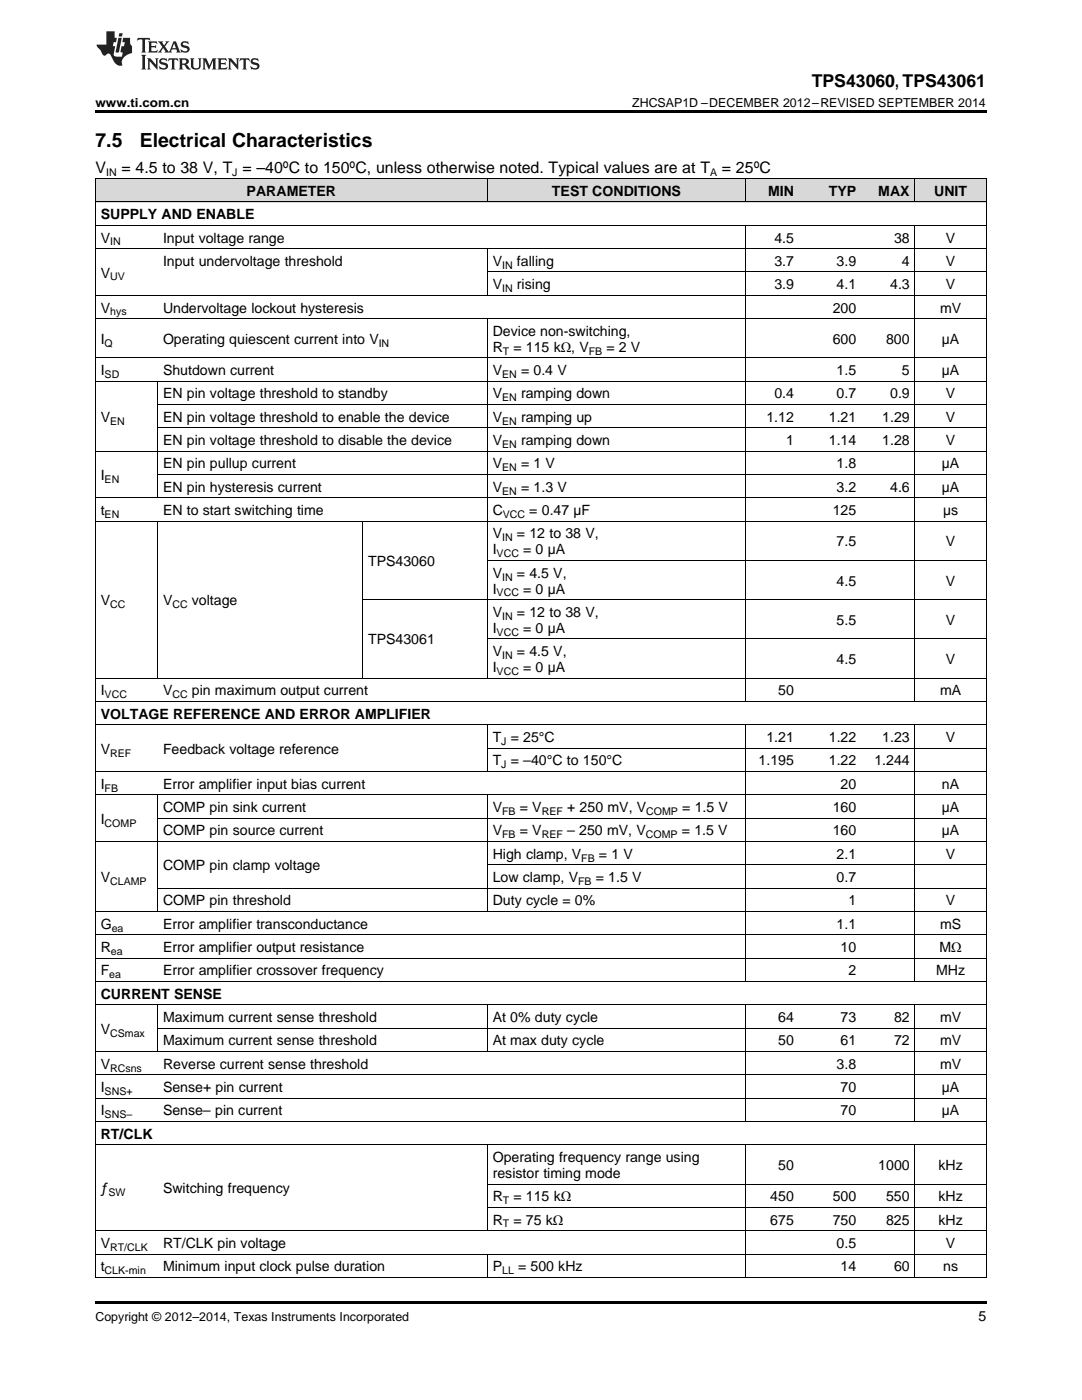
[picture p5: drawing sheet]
<svg xmlns="http://www.w3.org/2000/svg" width="216mm" height="279mm" viewBox="0 0 216 279" stroke-linecap="round" stroke-linejoin="round" font-family="sans-serif">
<defs><g id="words">
<g font-size="3.9">
<text x="19" y="29.3">7.5</text>
<text x="27.9" y="29.3">Electrical Characteristics</text>
</g>
<text font-size="3.5" x="162" y="17.3">TPS43060, TPS43061</text>
<g font-size="3.2">
<text x="19" y="34.4">V</text>
<text x="24.2" y="34.4">= 4.5 to 38 V, T = –40ºC to 150ºC, unless otherwise noted. Typical values are at T</text>
<text x="144" y="34.4">= 25ºC</text>
</g>
<g font-size="2.8">
<text x="49.2" y="39.1">PARAMETER</text>
<text x="110.1" y="39.1">TEST CONDITIONS</text>
<text x="153.2" y="39.1">MIN</text>
<text x="165.4" y="39.1">TYP</text>
<text x="175.3" y="39.1">MAX</text>
<text x="186.4" y="39.1">UNIT</text>
<text x="20.1" y="43.7">SUPPLY AND ENABLE</text>
<text x="20.1" y="48.4">V</text>
<text x="32.5" y="48.4">Input voltage range</text>
<text x="32.5" y="53.1">Input undervoltage threshold</text>
<text x="98.3" y="53.1">V</text>
<text x="103.2" y="53.1">falling</text>
<text x="154.5" y="48.4">4.5</text>
<text x="154.5" y="53.1">3.7</text>
<text x="166.9" y="53.1">3.9</text>
<text x="178.4" y="48.4">38</text>
<text x="180" y="53.1">4</text>
<text x="188.7" y="48.4">V</text>
<text x="188.7" y="53.1">V</text>
<text x="20.1" y="55.4">V</text>
<text x="98.3" y="57.7">V</text>
<text x="103.2" y="57.7">rising</text>
<text x="154.5" y="57.7">3.9</text>
<text x="166.9" y="57.7">4.1</text>
<text x="177.6" y="57.7">4.3</text>
<text x="188.7" y="57.7">V</text>
<text x="20.1" y="62.4">V</text>
<text x="32.5" y="62.4">Undervoltage lockout hysteresis</text>
<text x="166.2" y="62.4">200</text>
<text x="187.6" y="62.4">mV</text>
<text x="20.1" y="68.6">I</text>
<text x="32.5" y="68.6">Operating quiescent current into V</text>
<text x="98.3" y="67">Device non-switching,</text>
<text x="98.3" y="70.2">R</text>
<text x="102.4" y="70.2">= 115 kΩ, V</text>
<text x="121" y="70.2">= 2 V</text>
<text x="166.2" y="68.6">600</text>
<text x="176.8" y="68.6">800</text>
<text x="187.9" y="68.6">µA</text>
<text x="20.1" y="74.9">I</text>
<text x="32.5" y="74.9">Shutdown current</text>
<text x="98.3" y="74.9">V</text>
<text x="104" y="74.9">= 0.4 V</text>
<text x="166.9" y="74.9">1.5</text>
<text x="180" y="74.9">5</text>
<text x="187.9" y="74.9">µA</text>
<text x="32.5" y="79.5">EN pin voltage threshold to standby</text>
<text x="98.3" y="79.5">V</text>
<text x="104" y="79.5">ramping down</text>
<text x="154.5" y="79.5">0.4</text>
<text x="166.9" y="79.5">0.7</text>
<text x="177.6" y="79.5">0.9</text>
<text x="188.7" y="79.5">V</text>
<text x="20.1" y="84.2">V</text>
<text x="32.5" y="84.2">EN pin voltage threshold to enable the device</text>
<text x="32.5" y="88.8">EN pin voltage threshold to disable the device</text>
<text x="98.3" y="84.2">V</text>
<text x="98.3" y="88.8">V</text>
<text x="104" y="84.2">ramping up</text>
<text x="104" y="88.8">ramping down</text>
<text x="152.9" y="84.2">1.12</text>
<text x="156.8" y="88.8">1</text>
<text x="165.4" y="84.2">1.21</text>
<text x="165.4" y="88.8">1.14</text>
<text x="176" y="84.2">1.29</text>
<text x="176" y="88.8">1.28</text>
<text x="188.7" y="84.2">V</text>
<text x="188.7" y="88.8">V</text>
<text x="20.1" y="95.8">I</text>
<text x="32.5" y="93.5">EN pin pullup current</text>
<text x="98.3" y="93.5">V</text>
<text x="104" y="93.5">= 1 V</text>
<text x="166.9" y="93.5">1.8</text>
<text x="187.9" y="93.5">µA</text>
<text x="32.5" y="98.1">EN pin hysteresis current</text>
<text x="98.3" y="98.1">V</text>
<text x="104" y="98.1">= 1.3 V</text>
<text x="166.9" y="98.1">3.2</text>
<text x="177.6" y="98.1">4.6</text>
<text x="187.9" y="98.1">µA</text>
<text x="20.1" y="102.8">t</text>
<text x="32.5" y="102.8">EN to start switching time</text>
<text x="98.3" y="102.8">C</text>
<text x="98.3" y="107.5">V</text>
<text x="103.2" y="107.5">= 12 to 38 V,</text>
<text x="105.6" y="102.8">= 0.47 µF</text>
<text x="166.2" y="102.8">125</text>
<text x="188.2" y="102.8">µs</text>
<text x="73.4" y="113">TPS43060</text>
<text x="98.3" y="110.6">I</text>
<text x="104.4" y="110.6">= 0 µA</text>
<text x="166.9" y="109">7.5</text>
<text x="188.7" y="109">V</text>
<text x="98.3" y="115.3">V</text>
<text x="98.3" y="118.5">I</text>
<text x="103.2" y="115.3">= 4.5 V,</text>
<text x="104.4" y="118.5">= 0 µA</text>
<text x="166.9" y="116.9">4.5</text>
<text x="188.7" y="116.9">V</text>
<text x="20.1" y="120.8">V</text>
<text x="32.5" y="120.8">V</text>
<text x="38.3" y="120.8">voltage</text>
<text x="98.3" y="123.1">V</text>
<text x="103.2" y="123.1">= 12 to 38 V,</text>
<text x="166.9" y="124.7">5.5</text>
<text x="188.7" y="124.7">V</text>
<text x="73.4" y="128.6">TPS43061</text>
<text x="98.3" y="126.3">I</text>
<text x="98.3" y="131">V</text>
<text x="103.2" y="131">= 4.5 V,</text>
<text x="104.4" y="126.3">= 0 µA</text>
<text x="98.3" y="134.1">I</text>
<text x="104.4" y="134.1">= 0 µA</text>
<text x="166.9" y="132.5">4.5</text>
<text x="188.7" y="132.5">V</text>
<text x="20.1" y="138.8">I</text>
<text x="20.1" y="143.4">VOLTAGE REFERENCE AND ERROR AMPLIFIER</text>
<text x="32.5" y="138.8">V</text>
<text x="38.3" y="138.8">pin maximum output current</text>
<text x="155.3" y="138.8">50</text>
<text x="187.6" y="138.8">mA</text>
<text x="98.3" y="148.1">T = 25°C</text>
<text x="152.9" y="148.1">1.21</text>
<text x="165.4" y="148.1">1.22</text>
<text x="176" y="148.1">1.23</text>
<text x="188.7" y="148.1">V</text>
<text x="20.1" y="150.4">V</text>
<text x="32.5" y="150.4">Feedback voltage reference</text>
<text x="98.3" y="152.8">T = –40°C to 150°C</text>
<text x="151.4" y="152.8">1.195</text>
<text x="165.4" y="152.8">1.22</text>
<text x="174.5" y="152.8">1.244</text>
<text x="20.1" y="157.4">I</text>
<text x="32.5" y="157.4">Error amplifier input bias current</text>
<text x="167.7" y="157.4">20</text>
<text x="188" y="157.4">nA</text>
<text x="20.1" y="164.4">I</text>
<text x="32.5" y="162.1">COMP pin sink current</text>
<text x="32.5" y="166.7">COMP pin source current</text>
<text x="98.3" y="162.1">V</text>
<text x="98.3" y="166.7">V</text>
<text x="103.7" y="162.1">= V</text>
<text x="103.7" y="166.7">= V</text>
<text x="113.2" y="162.1">+ 250 mV, V</text>
<text x="113.2" y="166.7">– 250 mV, V</text>
<text x="136.1" y="166.7">= 1.5 V</text>
<text x="136.1" y="162.1">= 1.5 V</text>
<text x="166.2" y="162.1">160</text>
<text x="166.2" y="166.7">160</text>
<text x="187.9" y="162.1">µA</text>
<text x="187.9" y="166.7">µA</text>
<text x="32.5" y="173.7">COMP pin clamp voltage</text>
<text x="98.3" y="171.4">High clamp, V</text>
<text x="119.5" y="171.4">= 1 V</text>
<text x="166.9" y="171.4">2.1</text>
<text x="188.7" y="171.4">V</text>
<text x="20.1" y="176">V</text>
<text x="98.3" y="176">Low clamp, V</text>
<text x="118.9" y="176">= 1.5 V</text>
<text x="166.9" y="176">0.7</text>
<text x="20.1" y="185.3">G</text>
<text x="32.5" y="180.7">COMP pin threshold</text>
<text x="32.5" y="185.3">Error amplifier transconductance</text>
<text x="98.3" y="180.7">Duty cycle = 0%</text>
<text x="166.9" y="185.3">1.1</text>
<text x="169.3" y="180.7">1</text>
<text x="187.6" y="185.3">mS</text>
<text x="188.7" y="180.7">V</text>
<text x="20.1" y="190">R</text>
<text x="32.5" y="190">Error amplifier output resistance</text>
<text x="167.7" y="190">10</text>
<text x="187.5" y="190">MΩ</text>
<text x="20.1" y="194.7">F</text>
<text x="32.5" y="194.7">Error amplifier crossover frequency</text>
<text x="169.3" y="194.7">2</text>
<text x="186.8" y="194.7">MHz</text>
<text x="20.1" y="199.3">CURRENT SENSE</text>
<text x="32.5" y="204">Maximum current sense threshold</text>
<text x="98.3" y="204">At 0% duty cycle</text>
<text x="155.3" y="204">64</text>
<text x="167.7" y="204">73</text>
<text x="178.4" y="204">82</text>
<text x="187.6" y="204">mV</text>
<text x="20.1" y="206.3">V</text>
<text x="32.5" y="208.6">Maximum current sense threshold</text>
<text x="98.3" y="208.6">At max duty cycle</text>
<text x="155.3" y="208.6">50</text>
<text x="167.7" y="208.6">61</text>
<text x="178.4" y="208.6">72</text>
<text x="187.6" y="208.6">mV</text>
<text x="20.1" y="213.3">V</text>
<text x="32.5" y="213.3">Reverse current sense threshold</text>
<text x="166.9" y="213.3">3.8</text>
<text x="187.6" y="213.3">mV</text>
<text x="20.1" y="217.9">I</text>
<text x="32.5" y="217.9">Sense+ pin current</text>
<text x="167.7" y="217.9">70</text>
<text x="187.9" y="217.9">µA</text>
<text x="20.1" y="222.6">I</text>
<text x="20.1" y="227.3">RT/CLK</text>
<text x="32.5" y="222.6">Sense– pin current</text>
<text x="167.7" y="222.6">70</text>
<text x="187.9" y="222.6">µA</text>
<text x="98.3" y="231.9">Operating frequency range using</text>
<text x="155.3" y="233.5">50</text>
<text x="175.3" y="233.5">1000</text>
<text x="187.3" y="233.5">kHz</text>
<text x="20.1" y="238.2">ƒ</text>
<text x="32.5" y="238.2">Switching frequency</text>
<text x="98.3" y="235.1">resistor timing mode</text>
<text x="98.3" y="239.7">R</text>
<text x="102.4" y="239.7">= 115 kΩ</text>
<text x="153.7" y="239.7">450</text>
<text x="166.2" y="239.7">500</text>
<text x="176.8" y="239.7">550</text>
<text x="187.3" y="239.7">kHz</text>
<text x="98.3" y="244.4">R</text>
<text x="102.4" y="244.4">= 75 kΩ</text>
<text x="153.7" y="244.4">675</text>
<text x="166.2" y="244.4">750</text>
<text x="176.8" y="244.4">825</text>
<text x="187.3" y="244.4">kHz</text>
<text x="20.1" y="249.1">V</text>
<text x="32.5" y="249.1">RT/CLK pin voltage</text>
<text x="166.9" y="249.1">0.5</text>
<text x="188.7" y="249.1">V</text>
<text x="20.1" y="253.7">t</text>
<text x="32.5" y="253.7">Minimum input clock pulse duration</text>
<text x="98.3" y="253.7">P</text>
<text x="103.4" y="253.7">= 500 kHz</text>
<text x="167.7" y="253.7">14</text>
<text x="178.4" y="253.7">60</text>
<text x="188.2" y="253.7">ns</text>
<text x="195.3" y="263.6">5</text>
</g>
<g font-size="2.5">
<text x="19" y="21.4">www.ti.com.cn</text>
<text x="126.2" y="21.4">ZHCSAP1D –DECEMBER 2012–REVISED SEPTEMBER 2014</text>
<text x="19" y="263.6">Copyright © 2012–2014, Texas Instruments Incorporated</text>
</g>
<g font-size="2.1">
<text x="21.2" y="35.1">IN</text>
<text x="46.4" y="35.1">J</text>
<text x="141.7" y="35.1">A</text>
<text x="22" y="49">IN</text>
<text x="100.2" y="53.6">IN</text>
<text x="22" y="56">UV</text>
<text x="100.2" y="58.3">IN</text>
<text x="22" y="62.9">hys</text>
<text x="20.9" y="69.2">Q</text>
<text x="75.6" y="69.2">IN</text>
<text x="100.3" y="70.8">T</text>
<text x="117.5" y="70.8">FB</text>
<text x="20.9" y="75.4">SD</text>
<text x="100.2" y="75.4">EN</text>
<text x="100.2" y="80.1">EN</text>
<text x="22" y="84.7">EN</text>
<text x="100.2" y="84.7">EN</text>
<text x="100.2" y="89.4">EN</text>
<text x="100.2" y="94.1">EN</text>
<text x="20.9" y="96.4">EN</text>
<text x="100.2" y="98.7">EN</text>
<text x="20.9" y="103.4">EN</text>
<text x="100.3" y="103.4">VCC</text>
<text x="99.1" y="111.2">VCC</text>
<text x="100.2" y="108">IN</text>
<text x="99.1" y="119">VCC</text>
<text x="100.2" y="115.9">IN</text>
<text x="22" y="121.4">CC</text>
<text x="34.4" y="121.4">CC</text>
<text x="100.2" y="123.7">IN</text>
<text x="99.1" y="126.9">VCC</text>
<text x="100.2" y="131.5">IN</text>
<text x="99.1" y="134.7">VCC</text>
<text x="20.9" y="139.3">VCC</text>
<text x="34.4" y="139.3">CC</text>
<text x="100" y="148.7">J</text>
<text x="22" y="151">REF</text>
<text x="100" y="153.3">J</text>
<text x="20.9" y="158">FB</text>
<text x="20.9" y="165">COMP</text>
<text x="100.2" y="162.6">FB</text>
<text x="100.2" y="167.3">FB</text>
<text x="108.1" y="162.6">REF</text>
<text x="108.1" y="167.3">REF</text>
<text x="128.9" y="167.3">COMP</text>
<text x="128.9" y="162.6">COMP</text>
<text x="116" y="171.9">FB</text>
<text x="22" y="176.6">CLAMP</text>
<text x="115.4" y="176.6">FB</text>
<text x="22.3" y="185.9">ea</text>
<text x="22.1" y="190.6">ea</text>
<text x="21.8" y="195.2">ea</text>
<text x="22" y="206.9">CSmax</text>
<text x="22" y="213.9">RCsns</text>
<text x="20.9" y="218.5">SNS+</text>
<text x="20.9" y="223.2">SNS–</text>
<text x="21.7" y="238.7">SW</text>
<text x="100.3" y="240.3">T</text>
<text x="100.3" y="245">T</text>
<text x="22" y="249.6">RT/CLK</text>
<text x="20.9" y="254.3">CLK-min</text>
<text x="100.2" y="254.3">LL</text>
</g>
</g></defs>
<g fill="#d8d8d8">
<path d="M19 35.7h12.5v4.7h-12.5z"/>
<path d="M31.5 35.7h40.9v4.7h-40.9z"/>
<path d="M72.4 35.7h24.9v4.7h-24.9z"/>
<path d="M97.3 35.7h51.5v4.7h-51.5z"/>
<path d="M148.8 35.7h10.7v4.7h-10.7z"/>
<path d="M159.5 35.7h12.4v4.7h-12.4z"/>
<path d="M171.9 35.7h10.7v4.7h-10.7z"/>
<path d="M182.6 35.7h14.2v4.7h-14.2z"/>
</g>
<path d="M19 22h177.8v.5h-177.8zM19 259.7h177.8v.5h-177.8z" fill="#000"/>
<g fill="none" stroke="#000" stroke-width=".2">
<path d="M19 35.6l177.8 .1v219.3M19.1 35.7v219.3M97.2 35.7v4.7M148.8 35.7v4.7M182.5 35.7v4.7M19 58.9h177.8M19 49.6h177.8M19 45h177.8M19 40.3h177.8M97.2 49.6v9.4M97.3 54.3h99.5M148.8 45v95.1"/>
<path d="M182.5 45v95.1M19 76.1h177.8M19 71.4h177.8M19 63.6h177.8M31.4 76.1v23.3M97.2 63.6v71.8M19 99.4h177.8M19 90h177.8M31.5 94.7h165.3M31.5 85.4h165.3M31.5 80.7h165.3M19 104h177.8"/>
<path d="M31.4 104v31.4M72.3 104v31.4M72.4 119.7h124.4M97.3 111.8h99.5M19 140h177.8M19 135.3h177.8M97.3 127.5h99.5M19 158.6h177.8M19 154h177.8M19 144.7h177.8M31.4 158.6v23.4M97.2 144.7v9.3"/>
<path d="M97.2 158.6v23.4M97.3 149.3h99.5M148.8 144.7v51.2M182.5 144.7v51.2M19 167.9h177.8M31.5 177.3h165.3M31.5 163.3h165.3M97.3 172.6h99.5M19 195.9h177.8M19 191.2h177.8M19 186.6h177.8M19 181.9h177.8"/>
<path d="M19 219.2h177.8M19 214.5h177.8M19 209.8h177.8M19 200.5h177.8M31.4 200.6v9.3M31.5 205.2h165.3M97.2 200.6v9.3M148.8 200.6v23.3M182.5 200.6v23.3M19 228.5h177.8M19 223.8h177.8M97.2 228.5v17.2"/>
<path d="M97.3 236.3h99.5M148.8 228.5v26.5M182.5 228.5v26.5M19 254.9h177.8M19 250.3h177.8M19 245.6h177.8M97.2 250.3v4.7M97.3 241h99.5"/>
</g>
<g fill="#231f20">
<path d="M27.5 7.6l-.1 .5 .4-.2h.6v.1v2.1l-.2 .4h1l-.3-.4v-2.1l.1-.1h.5l.5 .2-.2-.5zM29.5 8.3l.2 .3v1.5l-.2 .4h1.8l.2-.6a1.04 1.04 0 0 1-1.3 .2v-.7h.6l.3 .2v-.6l-.3 .2h-.6v-.6l.8-.1 .4 .3-.2-.5zM31.5 8.3l.9 1.1-.9 1.1h.8l-.2-.2 .5-.7 .4 .7-.2 .2h1.5l-.1-.2 .1-.4h.9l.1 .4-.2 .2h1l-.3-.3-.7-1.9h-.5l-.9 2-.8-1 .9-1h-.8l.1 .3-.3 .5-.4-.6 .2-.2zM34.7 8.6l.4 1h-.7zM36.3 8.4a.63 .63 0 0 0-.2 .7 .63 .63 0 0 0 .6 .4l.6 .2 .1 .2a.75 .75 0 0 1-.7 .4 .75 .75 0 0 1-.6-.5l.1 .7 .1-.1a1.11 1.11 0 0 0 1.5-.6 1.13 1.13 0 0 0-1.2-.8l-.1-.4a1.04 1.04 0 0 1 1.2 .2l-.2-.5-.1 .1-.5-.2zM28.2 10.9l.2 .4v2.2l-.2 .4h1l-.3-.4v-2.2l.3-.4zM29.3 11.6l.3 .4v1.5l-.3 .4h.8l-.2-.4v-1.3l1.5 1.7v-1.9l.2-.4h-.7l.2 .4v.9l-1.1-1.3zM32 11.8a.62 .62 0 0 0-.2 .7 .62 .62 0 0 0 .6 .4l.6 .1 .1 .3a.76 .76 0 0 1-.7 .3 .76 .76 0 0 1-.6-.4l.1 .7 .1-.1a1.11 1.11 0 0 0 1.5-.6 1.13 1.13 0 0 0-1.2-.8l-.1-.4a1.04 1.04 0 0 1 1.2 .2l-.2-.6-.1 .1-.5-.1zM33.7 11.6l-.2 .6a.61 .61 0 0 1 .8-.3v1.6l-.2 .4h.9l-.2-.4v-1.6a.63 .63 0 0 1 .8 .3l-.2-.6zM35.6 11.6l.3 .4v1.5l-.3 .4h1l-.2-.2v-.8l.5 .2a.76 .76 0 0 0 1.2 .7l-1-1a.58 .58 0 0 0 .6-.5 .58 .58 0 0 0-.5-.6zM36.4 11.9h.1a.45 .45 0 0 1 .5 .1 .45 .45 0 0 1 .1 .5l-.7 .2zM37.9 11.6l.2 .2a2.17 2.17 0 0 0 .3 1.9 .99 .99 0 0 0 1.6-.6v-1.1l.2-.4h-.7l.2 .2a1.92 1.92 0 0 1-.2 1.8 .6 .6 0 0 1-.9-.5v-1.1l.2-.4zM40.4 11.6l.2 .4v1.5l-.2 .4h.7l-.2-.4v-1.4l.8 1.8 .8-1.8v1.4l-.2 .4h.9l-.2-.4v-1.5l.2-.4h-.8l-.6 1.5-.6-1.5zM43.4 11.6l.2 .4v1.5l-.2 .4h1.8l.2-.6a1.04 1.04 0 0 1-1.3 .1v-.6h.5l.4 .2v-.6l-.4 .2h-.5v-.7h.8l.3 .3-.1-.6zM45.5 11.6l.2 .4v1.5l-.2 .4h.7l-.2-.4v-1.3l1.5 1.7v-1.9l.2-.4h-.7l.2 .4v.9l-1.1-1.3zM47.9 11.6l-.1 .6a.61 .61 0 0 1 .8-.3v1.6l-.3 .4h1l-.3-.4 .1-1.6a.63 .63 0 0 1 .7 .3l-.1-.6zM50.2 11.8a.62 .62 0 0 0-.2 .7 .62 .62 0 0 0 .6 .4l.6 .1 .2 .3a.76 .76 0 0 1-.8 .3 .76 .76 0 0 1-.6-.4l.1 .7 .2-.1a1.11 1.11 0 0 0 1.5-.6 1.13 1.13 0 0 0-1.3-.8l-.1-.4a1.04 1.04 0 0 1 1.2 .2l-.1-.6-.2 .1-.5-.1z"/>
<path d="M21.2 6.3v2.6h-1.9l.1 .4 .7 .9a.91 .91 0 0 0 1 .8 .56 .56 0 0 1 .5-.3 .56 .56 0 0 1 .5 .3l.4 .8a1.53 1.53 0 0 0 1.9 1.2 1.54 1.54 0 0 1 1-2.1l.9-.3v-1.4a1.52 1.52 0 0 1-.3-1.6h-1.4l-.2 .8h.5l-.2 .8h-.4l-.2 1v.2l.4 .1-.2 .8a1.93 1.93 0 0 1-1.6-.3l.3-1.8h-.5l.2-.8h.4l.2-.8h-.4v-1.3zM23.6 7.6l-.6 2.9h.7l.6-2.9zM23.8 6.6l-.1 .7h.6l.2-.7z"/>
</g>
<use href="#words"/>
</svg>
